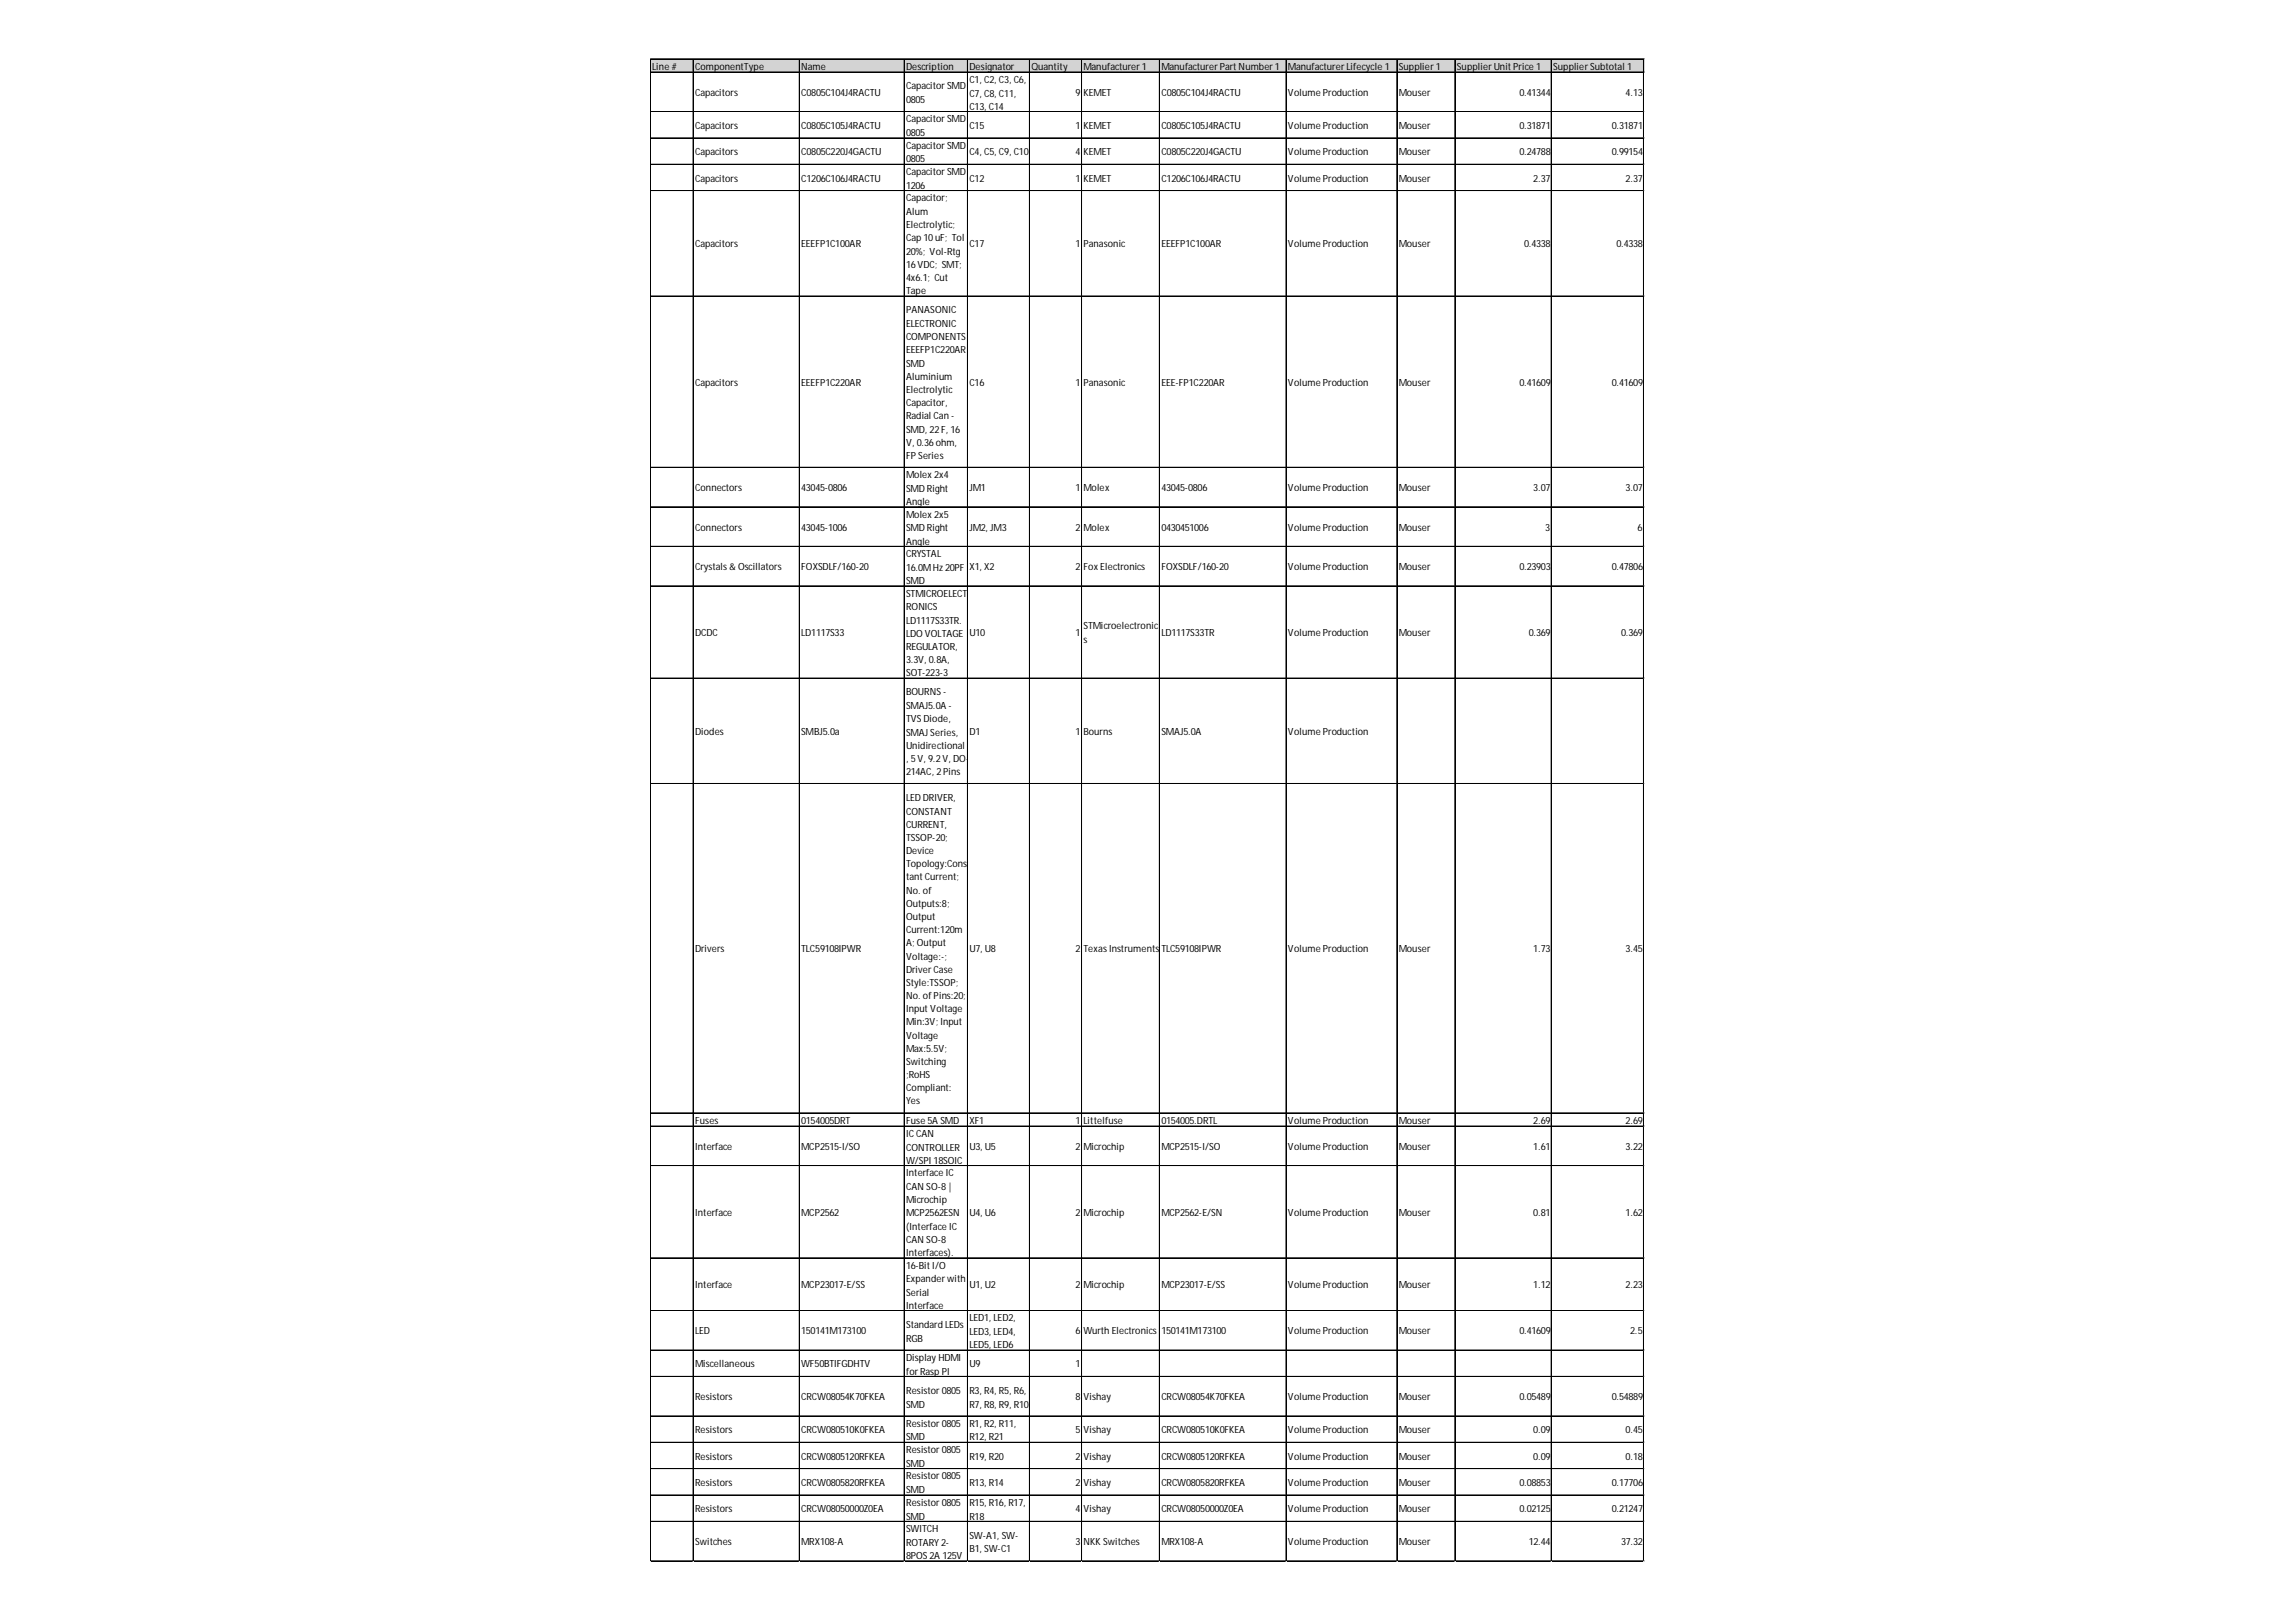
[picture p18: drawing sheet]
<svg xmlns="http://www.w3.org/2000/svg" width="297mm" height="210mm" viewBox="0 0 297 210" stroke-linecap="round" stroke-linejoin="round" font-family="sans-serif">
<defs><g id="words">
<g font-size="1.3">
<text x="84.4" y="9">Line #</text>
<text x="89.9" y="9">ComponentType</text>
<text x="103.7" y="9">Name</text>
<text x="117.2" y="9">Description</text>
<text x="117.2" y="11.6">CapacitorSMD</text>
<text x="125.4" y="9">Designator</text>
<text x="125.4" y="10.7">C1, C2, C3, C6,</text>
<text x="133.4" y="9">Quantity</text>
<text x="140.2" y="9">Manufacturer1</text>
<text x="150.2" y="9">ManufacturerPartNumber1</text>
<text x="166.6" y="9">ManufacturerLifecycle 1</text>
<text x="181" y="9">Supplier1</text>
<text x="188.5" y="9">SupplierUnitPrice 1</text>
<text x="200.9" y="9">SupplierSubtotal 1</text>
<text x="89.9" y="12.4">Capacitors</text>
<text x="89.9" y="16.7">Capacitors</text>
<text x="103.7" y="12.4">C0805C104J4RACTU</text>
<text x="103.7" y="16.7">C0805C105J4RACTU</text>
<text x="117.2" y="13.3">0805</text>
<text x="117.2" y="15.8">CapacitorSMD</text>
<text x="117.2" y="17.6">0805</text>
<text x="125.4" y="12.5">C7, C8, C11,</text>
<text x="125.4" y="14.2">C13, C14</text>
<text x="125.4" y="16.7">C15</text>
<text x="139.2" y="12.4">9</text>
<text x="139.2" y="16.7">1</text>
<text x="140.2" y="12.4">KEMET</text>
<text x="140.2" y="16.7">KEMET</text>
<text x="150.2" y="12.4">C0805C104J4RACTU</text>
<text x="150.2" y="16.7">C0805C105J4RACTU</text>
<text x="166.6" y="12.4">Volume Production</text>
<text x="166.6" y="16.7">Volume Production</text>
<text x="181" y="12.4">Mouser</text>
<text x="181" y="16.7">Mouser</text>
<text x="196.6" y="12.4">0.41344</text>
<text x="196.6" y="16.7">0.31871</text>
<text x="208.5" y="16.7">0.31871</text>
<text x="210.3" y="12.4">4.13</text>
<text x="89.9" y="20.1">Capacitors</text>
<text x="89.9" y="23.5">Capacitors</text>
<text x="103.7" y="20.1">C0805C220J4GACTU</text>
<text x="103.7" y="23.5">C1206C106J4RACTU</text>
<text x="117.2" y="19.2">CapacitorSMD</text>
<text x="117.2" y="21">0805</text>
<text x="117.2" y="22.6">CapacitorSMD</text>
<text x="125.4" y="20.1">C4, C5, C9, C10</text>
<text x="125.4" y="23.5">C12</text>
<text x="139.2" y="20.1">4</text>
<text x="139.2" y="23.5">1</text>
<text x="140.2" y="20.1">KEMET</text>
<text x="140.2" y="23.5">KEMET</text>
<text x="150.2" y="20.1">C0805C220J4GACTU</text>
<text x="150.2" y="23.5">C1206C106J4RACTU</text>
<text x="166.6" y="20.1">Volume Production</text>
<text x="166.6" y="23.5">Volume Production</text>
<text x="181" y="20.1">Mouser</text>
<text x="181" y="23.5">Mouser</text>
<text x="196.6" y="20.1">0.24788</text>
<text x="198.4" y="23.5">2.37</text>
<text x="208.5" y="20.1">0.99154</text>
<text x="210.3" y="23.5">2.37</text>
<text x="117.2" y="24.4">1206</text>
<text x="117.2" y="26">Capacitor;</text>
<text x="117.2" y="27.8">Alum</text>
<text x="117.2" y="29.5">Electrolytic;</text>
<text x="89.9" y="32">Capacitors</text>
<text x="103.7" y="32">EEEFP1C100AR</text>
<text x="117.2" y="31.2">Cap 10uF; Tol</text>
<text x="117.2" y="33">20%; Vol-Rtg</text>
<text x="117.2" y="34.7">16VDC; SMT;</text>
<text x="125.4" y="32">C17</text>
<text x="139.2" y="32">1</text>
<text x="140.2" y="32">Panasonic</text>
<text x="150.2" y="32">EEEFP1C100AR</text>
<text x="166.6" y="32">Volume Production</text>
<text x="181" y="32">Mouser</text>
<text x="197.2" y="32">0.4338</text>
<text x="209.1" y="32">0.4338</text>
<text x="117.2" y="36.4">4x6.1; Cut</text>
<text x="117.2" y="38.1">Tape</text>
<text x="117.2" y="40.5">PANASONIC</text>
<text x="117.2" y="42.3">ELECTRONIC</text>
<text x="117.2" y="44">COMPONENTS</text>
<text x="117.2" y="45.7">EEEFP1C220AR</text>
<text x="117.2" y="47.4">SMD</text>
<text x="89.9" y="49.9">Capacitors</text>
<text x="103.7" y="49.9">EEEFP1C220AR</text>
<text x="117.2" y="49.2">Aluminium</text>
<text x="117.2" y="50.9">Electrolytic</text>
<text x="117.2" y="52.6">Capacitor,</text>
<text x="125.4" y="49.9">C16</text>
<text x="139.2" y="49.9">1</text>
<text x="140.2" y="49.9">Panasonic</text>
<text x="150.2" y="49.9">EEE-FP1C220AR</text>
<text x="166.6" y="49.9">Volume Production</text>
<text x="181" y="49.9">Mouser</text>
<text x="196.6" y="49.9">0.41609</text>
<text x="208.5" y="49.9">0.41609</text>
<text x="117.2" y="54.3">Radial Can -</text>
<text x="117.2" y="56">SMD, 22F, 16</text>
<text x="117.2" y="57.7">V, 0.36ohm,</text>
<text x="117.2" y="59.4">FPSeries</text>
<text x="89.9" y="63.6">Connectors</text>
<text x="103.7" y="63.6">43045-0806</text>
<text x="117.2" y="61.9">Molex 2x4</text>
<text x="117.2" y="63.6">SMD Right</text>
<text x="117.2" y="65.3">Angle</text>
<text x="125.4" y="63.6">JM1</text>
<text x="139.2" y="63.6">1</text>
<text x="140.2" y="63.6">Molex</text>
<text x="150.2" y="63.6">43045-0806</text>
<text x="166.6" y="63.6">Volume Production</text>
<text x="181" y="63.6">Mouser</text>
<text x="198.4" y="63.6">3.07</text>
<text x="210.3" y="63.6">3.07</text>
<text x="89.9" y="68.7">Connectors</text>
<text x="103.7" y="68.7">43045-1006</text>
<text x="117.2" y="67">Molex 2x5</text>
<text x="117.2" y="68.8">SMD Right</text>
<text x="117.2" y="70.5">Angle</text>
<text x="125.4" y="68.7">JM2, JM3</text>
<text x="139.2" y="68.7">2</text>
<text x="140.2" y="68.7">Molex</text>
<text x="150.2" y="68.7">0430451006</text>
<text x="166.6" y="68.7">Volume Production</text>
<text x="181" y="68.7">Mouser</text>
<text x="199.9" y="68.7">3</text>
<text x="211.9" y="68.7">6</text>
<text x="89.9" y="73.8">Crystals&amp; Oscillators</text>
<text x="103.7" y="73.8">FOXSDLF/160-20</text>
<text x="117.2" y="72.1">CRYSTAL</text>
<text x="117.2" y="73.9">16.0MHz 20PF</text>
<text x="117.2" y="75.6">SMD</text>
<text x="117.2" y="77.2">STMICROELECT</text>
<text x="125.4" y="73.8">X1, X2</text>
<text x="139.2" y="73.8">2</text>
<text x="140.2" y="73.8">FoxElectronics</text>
<text x="150.2" y="73.8">FOXSDLF/160-20</text>
<text x="166.6" y="73.8">Volume Production</text>
<text x="181" y="73.8">Mouser</text>
<text x="196.6" y="73.8">0.23903</text>
<text x="208.5" y="73.8">0.47806</text>
<text x="89.9" y="82.3">DCDC</text>
<text x="103.7" y="82.3">LD1117S33</text>
<text x="117.2" y="79">RONICS</text>
<text x="117.2" y="80.7">LD1117S33TR.</text>
<text x="117.2" y="82.4">LDO VOLTAGE</text>
<text x="125.4" y="82.3">U10</text>
<text x="139.2" y="82.3">1</text>
<text x="140.2" y="81.5">STMicroelectronic</text>
<text x="140.2" y="83.3">s</text>
<text x="150.2" y="82.3">LD1117S33TR</text>
<text x="166.6" y="82.3">Volume Production</text>
<text x="181" y="82.3">Mouser</text>
<text x="197.8" y="82.3">0.369</text>
<text x="209.7" y="82.3">0.369</text>
<text x="117.2" y="84.1">REGULATOR,</text>
<text x="117.2" y="85.8">3.3V, 0.8A,</text>
<text x="117.2" y="87.5">SOT-223-3</text>
<text x="117.2" y="90">BOURNS-</text>
<text x="89.9" y="95.1">Diodes</text>
<text x="103.7" y="95.1">SMBJ5.0a</text>
<text x="117.2" y="91.8">SMAJ5.0A -</text>
<text x="117.2" y="93.5">TVSDiode,</text>
<text x="117.2" y="95.2">SMAJSeries,</text>
<text x="125.4" y="95.1">D1</text>
<text x="139.2" y="95.1">1</text>
<text x="140.2" y="95.1">Bourns</text>
<text x="150.2" y="95.1">SMAJ5.0A</text>
<text x="166.6" y="95.1">Volume Production</text>
<text x="117.2" y="96.9">Unidirectional</text>
<text x="117.2" y="98.6">, 5V, 9.2V, DO-</text>
<text x="117.2" y="100.3">214AC, 2Pins</text>
<text x="117.2" y="103.6">LED DRIVER,</text>
<text x="117.2" y="105.4">CONSTANT</text>
<text x="117.2" y="107.1">CURRENT,</text>
<text x="117.2" y="108.8">TSSOP-20;</text>
<text x="117.2" y="110.5">Device</text>
<text x="117.2" y="112.2">Topology:Cons</text>
<text x="117.2" y="113.9">tantCurrent;</text>
<text x="117.2" y="115.6">No. of</text>
<text x="117.2" y="117.4">Outputs:8;</text>
<text x="117.2" y="119.1">Output</text>
<text x="89.9" y="123.2">Drivers</text>
<text x="103.7" y="123.2">TLC59108IPWR</text>
<text x="117.2" y="120.8">Current:120m</text>
<text x="117.2" y="122.5">A; Output</text>
<text x="117.2" y="124.2">Voltage:-;</text>
<text x="117.2" y="125.9">DriverCase</text>
<text x="125.4" y="123.2">U7, U8</text>
<text x="139.2" y="123.2">2</text>
<text x="140.2" y="123.2">TexasInstruments</text>
<text x="150.2" y="123.2">TLC59108IPWR</text>
<text x="166.6" y="123.2">Volume Production</text>
<text x="181" y="123.2">Mouser</text>
<text x="198.4" y="123.2">1.73</text>
<text x="210.3" y="123.2">3.45</text>
<text x="117.2" y="127.6">Style:TSSOP;</text>
<text x="117.2" y="129.3">No. ofPins:20;</text>
<text x="117.2" y="131">Input Voltage</text>
<text x="117.2" y="132.7">Min:3V; Input</text>
<text x="117.2" y="134.4">Voltage</text>
<text x="117.2" y="136.1">Max:5.5V;</text>
<text x="117.2" y="137.8">Switching</text>
<text x="117.2" y="139.5">;RoHS</text>
<text x="117.2" y="141.2">Compliant:</text>
<text x="117.2" y="142.9">Yes</text>
<text x="89.9" y="145.4">Fuses</text>
<text x="89.9" y="148.8">Interface</text>
<text x="103.7" y="145.4">0154005DRT</text>
<text x="103.7" y="148.8">MCP2515-I/SO</text>
<text x="117.2" y="145.4">Fuse 5A SMD</text>
<text x="117.2" y="147.1">ICCAN</text>
<text x="117.2" y="148.9">CONTROLLER</text>
<text x="125.4" y="145.4">XF1</text>
<text x="125.4" y="148.8">U3, U5</text>
<text x="139.2" y="145.4">1</text>
<text x="139.2" y="148.8">2</text>
<text x="140.2" y="145.4">Littelfuse</text>
<text x="140.2" y="148.8">Microchip</text>
<text x="150.2" y="145.4">0154005.DRTL</text>
<text x="150.2" y="148.8">MCP2515-I/SO</text>
<text x="166.6" y="145.4">Volume Production</text>
<text x="166.6" y="148.8">Volume Production</text>
<text x="181" y="145.4">Mouser</text>
<text x="181" y="148.8">Mouser</text>
<text x="198.4" y="145.4">2.69</text>
<text x="198.4" y="148.8">1.61</text>
<text x="210.3" y="145.4">2.69</text>
<text x="210.3" y="148.8">3.22</text>
<text x="117.2" y="150.6">W/SPI 18SOIC</text>
<text x="117.2" y="152.2">Interface IC</text>
<text x="117.2" y="154">CAN SO-8|</text>
<text x="117.2" y="155.7">Microchip</text>
<text x="89.9" y="157.3">Interface</text>
<text x="103.7" y="157.3">MCP2562</text>
<text x="117.2" y="157.4">MCP2562ESN</text>
<text x="117.2" y="159.1">(Interface IC</text>
<text x="117.2" y="160.8">CAN SO-8</text>
<text x="125.4" y="157.3">U4, U6</text>
<text x="139.2" y="157.3">2</text>
<text x="140.2" y="157.3">Microchip</text>
<text x="150.2" y="157.3">MCP2562-E/SN</text>
<text x="166.6" y="157.3">Volume Production</text>
<text x="181" y="157.3">Mouser</text>
<text x="198.4" y="157.3">0.81</text>
<text x="210.3" y="157.3">1.62</text>
<text x="89.9" y="166.7">Interface</text>
<text x="103.7" y="166.7">MCP23017-E/SS</text>
<text x="117.2" y="162.5">Interfaces).</text>
<text x="117.2" y="164.2">16-BitI/O</text>
<text x="117.2" y="165.9">Expanderwith</text>
<text x="117.2" y="167.7">Serial</text>
<text x="125.4" y="166.7">U1, U2</text>
<text x="139.2" y="166.7">2</text>
<text x="140.2" y="166.7">Microchip</text>
<text x="150.2" y="166.7">MCP23017-E/SS</text>
<text x="166.6" y="166.7">Volume Production</text>
<text x="181" y="166.7">Mouser</text>
<text x="198.4" y="166.7">1.12</text>
<text x="210.3" y="166.7">2.23</text>
<text x="89.9" y="172.7">LED</text>
<text x="103.7" y="172.7">150141M173100</text>
<text x="117.2" y="169.4">Interface</text>
<text x="117.2" y="171.8">Standard LEDs</text>
<text x="117.2" y="173.6">RGB</text>
<text x="125.4" y="171">LED1, LED2,</text>
<text x="125.4" y="172.8">LED3, LED4,</text>
<text x="139.2" y="172.7">6</text>
<text x="140.2" y="172.7">Wurth Electronics</text>
<text x="150.2" y="172.7">150141M173100</text>
<text x="166.6" y="172.7">Volume Production</text>
<text x="181" y="172.7">Mouser</text>
<text x="196.6" y="172.7">0.41609</text>
<text x="210.9" y="172.7">2.5</text>
<text x="89.9" y="176.9">Miscellaneous</text>
<text x="103.7" y="176.9">WF50BTIFGDHTV</text>
<text x="117.2" y="176.1">DisplayHDMI</text>
<text x="117.2" y="177.9">forRasp PI</text>
<text x="125.4" y="174.5">LED5, LED6</text>
<text x="125.4" y="176.9">U9</text>
<text x="139.2" y="176.9">1</text>
<text x="89.9" y="181.2">Resistors</text>
<text x="89.9" y="185.5">Resistors</text>
<text x="103.7" y="181.2">CRCW08054K70FKEA</text>
<text x="103.7" y="185.5">CRCW080510K0FKEA</text>
<text x="117.2" y="180.4">Resistor0805</text>
<text x="117.2" y="182.1">SMD</text>
<text x="117.2" y="184.6">Resistor0805</text>
<text x="125.4" y="180.4">R3, R4, R5, R6,</text>
<text x="125.4" y="182.1">R7, R8, R9, R10</text>
<text x="125.4" y="184.6">R1, R2, R11,</text>
<text x="139.2" y="181.2">8</text>
<text x="139.2" y="185.5">5</text>
<text x="140.2" y="181.2">Vishay</text>
<text x="140.2" y="185.5">Vishay</text>
<text x="150.2" y="181.2">CRCW08054K70FKEA</text>
<text x="150.2" y="185.5">CRCW080510K0FKEA</text>
<text x="166.6" y="181.2">Volume Production</text>
<text x="166.6" y="185.5">Volume Production</text>
<text x="181" y="181.2">Mouser</text>
<text x="181" y="185.5">Mouser</text>
<text x="196.6" y="181.2">0.05489</text>
<text x="198.4" y="185.5">0.09</text>
<text x="208.5" y="181.2">0.54889</text>
<text x="210.3" y="185.5">0.45</text>
<text x="89.9" y="188.9">Resistors</text>
<text x="103.7" y="188.9">CRCW0805120RFKEA</text>
<text x="117.2" y="186.4">SMD</text>
<text x="117.2" y="188">Resistor0805</text>
<text x="117.2" y="189.8">SMD</text>
<text x="117.2" y="191.4">Resistor0805</text>
<text x="125.4" y="186.4">R12, R21</text>
<text x="125.4" y="188.9">R19, R20</text>
<text x="139.2" y="188.9">2</text>
<text x="140.2" y="188.9">Vishay</text>
<text x="150.2" y="188.9">CRCW0805120RFKEA</text>
<text x="166.6" y="188.9">Volume Production</text>
<text x="181" y="188.9">Mouser</text>
<text x="198.4" y="188.9">0.09</text>
<text x="210.3" y="188.9">0.18</text>
<text x="89.9" y="192.3">Resistors</text>
<text x="89.9" y="195.7">Resistors</text>
<text x="103.7" y="192.3">CRCW0805820RFKEA</text>
<text x="103.7" y="195.7">CRCW08050000Z0EA</text>
<text x="117.2" y="193.2">SMD</text>
<text x="117.2" y="194.8">Resistor0805</text>
<text x="117.2" y="196.6">SMD</text>
<text x="125.4" y="192.3">R13, R14</text>
<text x="125.4" y="194.8">R15, R16, R17,</text>
<text x="125.4" y="196.6">R18</text>
<text x="139.2" y="192.3">2</text>
<text x="139.2" y="195.7">4</text>
<text x="140.2" y="192.3">Vishay</text>
<text x="140.2" y="195.7">Vishay</text>
<text x="150.2" y="192.3">CRCW0805820RFKEA</text>
<text x="150.2" y="195.7">CRCW08050000Z0EA</text>
<text x="166.6" y="192.3">Volume Production</text>
<text x="166.6" y="195.7">Volume Production</text>
<text x="181" y="192.3">Mouser</text>
<text x="181" y="195.7">Mouser</text>
<text x="196.6" y="192.3">0.08853</text>
<text x="196.6" y="195.7">0.02125</text>
<text x="208.5" y="192.3">0.17706</text>
<text x="208.5" y="195.7">0.21247</text>
<text x="89.9" y="200">Switches</text>
<text x="103.7" y="200">MRX108-A</text>
<text x="117.2" y="198.3">SWITCH</text>
<text x="117.2" y="200.1">ROTARY2-</text>
<text x="117.2" y="201.8">8POS2A 125V</text>
<text x="125.4" y="199.1">SW-A1, SW-</text>
<text x="125.4" y="200.9">B1, SW-C1</text>
<text x="139.2" y="200">3</text>
<text x="140.2" y="200">NKKSwitches</text>
<text x="150.2" y="200">MRX108-A</text>
<text x="166.6" y="200">Volume Production</text>
<text x="181" y="200">Mouser</text>
<text x="197.8" y="200">12.44</text>
<text x="209.7" y="200">37.32</text>
</g>
</g></defs>
<path d="M84.2 7.6h128.6v1.8h-128.6z" fill="#d3d3d3"/>
<g fill="none" stroke="#000" stroke-width=".13">
<path d="M84.1 7.6v194.5M84.2 7.6v194.5M84.2 7.6h128.5M84.2 7.7h128.5M84.2 9.3h128.5M84.2 9.4h128.5M84.2 14.4h128.5M84.2 14.5h128.5M84.2 17.8h128.5M84.2 17.9h128.5M89.7 7.7v194.4M103.4 7.7v194.4"/>
<path d="M117 7.7v194.4M125.2 7.7v194.4M133.2 7.7v194.4M139.9 7.7v194.4M140 7.7v194.4M150 7.7v194.4M166.4 7.7v194.4M180.7 7.7v194.4M180.8 7.7v194.4M188.2 7.7v194.4M188.3 7.7v194.4M200.7 7.7v194.4"/>
<path d="M212.6 7.7v194.4M212.7 7.7v194.4M84.2 21.3h128.5M84.2 24.7h128.5M84.2 38.3h128.5M84.2 60.5h128.5M84.2 65.6h128.5M84.2 70.7h128.5M84.2 75.8h128.5M84.2 75.9h128.5M84.2 87.7h128.5M84.2 87.8h128.5"/>
<path d="M84.2 101.4h128.5M84.2 144h128.5M84.2 144.1h128.5M84.2 145.7h128.5M84.2 145.8h128.5M84.2 150.8h128.5M84.2 150.9h128.5M84.2 162.8h128.5M84.2 169.6h128.5M84.2 174.7h128.5M84.2 178.1h128.5M84.2 178.2h128.5"/>
<path d="M84.2 183.2h128.5M84.2 183.3h128.5M84.2 186.6h128.5M84.2 186.7h128.5M84.2 190.1h128.5M84.2 193.5h128.5M84.2 196.9h128.5M84.2 202h128.5"/>
</g>
<path d="M84.1 202.1h.1" fill="none" stroke="#d4d4d4" stroke-width=".13"/>
<path d="M84.1 202.1h.1z" fill="#d4d4d4"/>
<path d="M89.7 202.1h.1" fill="none" stroke="#d4d4d4" stroke-width=".13"/>
<path d="M103.4 202.1h.1" fill="none" stroke="#d4d4d4" stroke-width=".13"/>
<path d="M103.4 202.1h.1z" fill="#d4d4d4"/>
<path d="M117 202.1h.1" fill="none" stroke="#d4d4d4" stroke-width=".13"/>
<path d="M117 202.1h.1z" fill="#d4d4d4"/>
<path d="M125.2 202.1h.1" fill="none" stroke="#d4d4d4" stroke-width=".13"/>
<path d="M133.2 202.1h.1" fill="none" stroke="#d4d4d4" stroke-width=".13"/>
<path d="M133.2 202.1h.1z" fill="#d4d4d4"/>
<path d="M139.9 202.1h.1" fill="none" stroke="#d4d4d4" stroke-width=".13"/>
<path d="M139.9 202.1h.1z" fill="#d4d4d4"/>
<path d="M150 202.1h.1" fill="none" stroke="#d4d4d4" stroke-width=".13"/>
<path d="M150 202.1h.1z" fill="#d4d4d4"/>
<path d="M166.4 202.1h.1" fill="none" stroke="#d4d4d4" stroke-width=".13"/>
<path d="M166.4 202.1h.1z" fill="#d4d4d4"/>
<path d="M180.7 202.1h.1" fill="none" stroke="#d4d4d4" stroke-width=".13"/>
<path d="M180.7 202.1h.1z" fill="#d4d4d4"/>
<path d="M188.2 202.1h.1" fill="none" stroke="#d4d4d4" stroke-width=".13"/>
<path d="M188.2 202.1h.1z" fill="#d4d4d4"/>
<path d="M200.7 202.1h.1" fill="none" stroke="#d4d4d4" stroke-width=".13"/>
<path d="M200.7 202.1h.1z" fill="#d4d4d4"/>
<path d="M212.6 202.1h.1" fill="none" stroke="#d4d4d4" stroke-width=".13"/>
<path d="M212.6 202.1h.1z" fill="#d4d4d4"/>
<path d="M212.7 14.4h.1" fill="none" stroke="#d4d4d4" stroke-width=".13"/>
<path d="M212.7 14.4l.1 .1z" fill="#d4d4d4"/>
<path d="M212.7 17.8h.1" fill="none" stroke="#d4d4d4" stroke-width=".13"/>
<path d="M212.7 17.8l.1 .1z" fill="#d4d4d4"/>
<path d="M212.7 21.3h.1" fill="none" stroke="#d4d4d4" stroke-width=".13"/>
<path d="M212.7 21.3h.1z" fill="#d4d4d4"/>
<path d="M212.7 24.7h.1" fill="none" stroke="#d4d4d4" stroke-width=".13"/>
<path d="M212.7 24.7h.1z" fill="#d4d4d4"/>
<path d="M212.7 38.3h.1" fill="none" stroke="#d4d4d4" stroke-width=".13"/>
<path d="M212.7 38.3l.1 .1z" fill="#d4d4d4"/>
<path d="M212.7 60.5h.1" fill="none" stroke="#d4d4d4" stroke-width=".13"/>
<path d="M212.7 60.5l.1 .1z" fill="#d4d4d4"/>
<path d="M212.7 65.6h.1" fill="none" stroke="#d4d4d4" stroke-width=".13"/>
<path d="M212.7 65.6l.1 .1z" fill="#d4d4d4"/>
<path d="M212.7 70.7h.1" fill="none" stroke="#d4d4d4" stroke-width=".13"/>
<path d="M212.7 70.7l.1 .1z" fill="#d4d4d4"/>
<path d="M212.7 75.8h.1" fill="none" stroke="#d4d4d4" stroke-width=".13"/>
<path d="M212.7 75.8l.1 .1z" fill="#d4d4d4"/>
<path d="M212.7 87.7h.1" fill="none" stroke="#d4d4d4" stroke-width=".13"/>
<path d="M212.7 87.7l.1 .1z" fill="#d4d4d4"/>
<path d="M212.7 101.4h.1" fill="none" stroke="#d4d4d4" stroke-width=".13"/>
<path d="M212.7 101.4l.1 .1z" fill="#d4d4d4"/>
<path d="M212.7 144h.1" fill="none" stroke="#d4d4d4" stroke-width=".13"/>
<path d="M212.7 144l.1 .1z" fill="#d4d4d4"/>
<path d="M212.7 145.7h.1" fill="none" stroke="#d4d4d4" stroke-width=".13"/>
<path d="M212.7 145.7l.1 .1z" fill="#d4d4d4"/>
<path d="M212.7 150.8h.1" fill="none" stroke="#d4d4d4" stroke-width=".13"/>
<path d="M212.7 150.8l.1 .1z" fill="#d4d4d4"/>
<path d="M212.7 162.8h.1" fill="none" stroke="#d4d4d4" stroke-width=".13"/>
<path d="M212.7 162.8l.1 .1z" fill="#d4d4d4"/>
<path d="M212.7 169.6h.1" fill="none" stroke="#d4d4d4" stroke-width=".13"/>
<path d="M212.7 169.6l.1 .1z" fill="#d4d4d4"/>
<path d="M212.7 174.7h.1" fill="none" stroke="#d4d4d4" stroke-width=".13"/>
<path d="M212.7 174.7l.1 .1z" fill="#d4d4d4"/>
<path d="M212.7 178.1h.1" fill="none" stroke="#d4d4d4" stroke-width=".13"/>
<path d="M212.7 178.1l.1 .1z" fill="#d4d4d4"/>
<path d="M212.7 183.2h.1" fill="none" stroke="#d4d4d4" stroke-width=".13"/>
<path d="M212.7 183.2l.1 .1z" fill="#d4d4d4"/>
<path d="M212.7 186.6h.1" fill="none" stroke="#d4d4d4" stroke-width=".13"/>
<path d="M212.7 186.6l.1 .1z" fill="#d4d4d4"/>
<path d="M212.7 190.1h.1" fill="none" stroke="#d4d4d4" stroke-width=".13"/>
<path d="M212.7 190.1h.1z" fill="#d4d4d4"/>
<path d="M212.7 193.5h.1" fill="none" stroke="#d4d4d4" stroke-width=".13"/>
<path d="M212.7 193.5h.1z" fill="#d4d4d4"/>
<path d="M212.7 196.9h.1" fill="none" stroke="#d4d4d4" stroke-width=".13"/>
<path d="M212.7 196.9l.1 .1z" fill="#d4d4d4"/>
<path d="M212.7 202h.1" fill="none" stroke="#d4d4d4" stroke-width=".13"/>
<path d="M212.7 202l.1 .1z" fill="#d4d4d4"/>
<use href="#words"/>
</svg>
